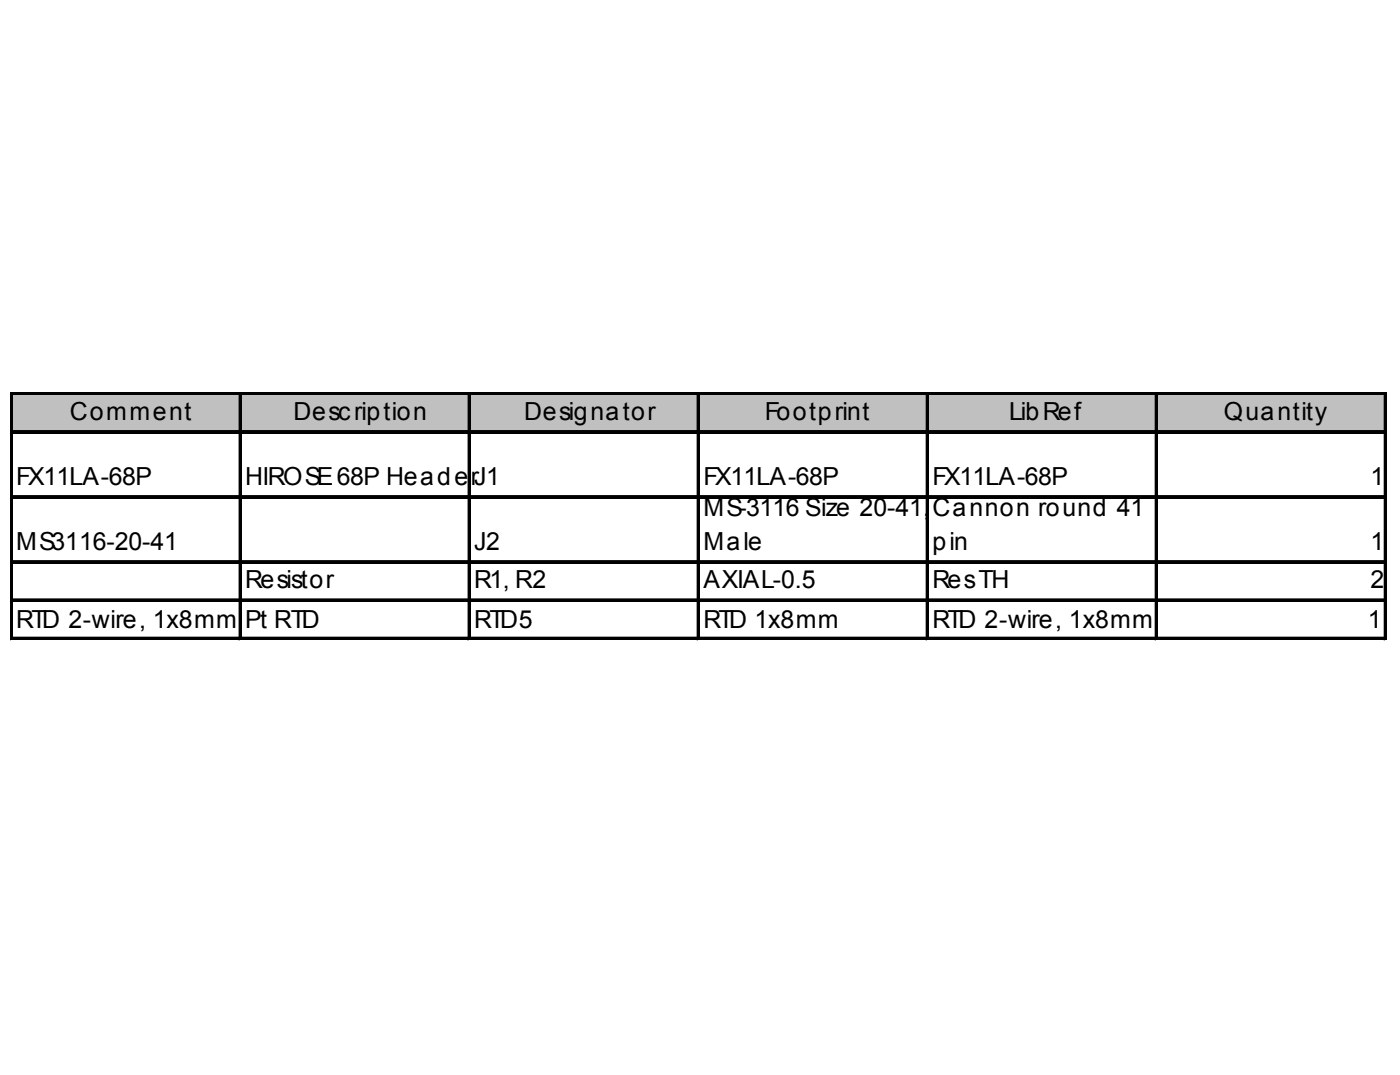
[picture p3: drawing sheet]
<svg xmlns="http://www.w3.org/2000/svg" width="270mm" height="207mm" viewBox="0 0 270 207" stroke-linecap="round" stroke-linejoin="round" font-family="sans-serif">
<defs><g id="words">
<g font-size="4.8">
<text x="13.4" y="80.9">Comment</text>
<text x="56.6" y="80.9">Description</text>
<text x="101.1" y="80.9">Designator</text>
<text x="147.4" y="80.9">Footprint</text>
<text x="194.6" y="80.9">LibRef</text>
<text x="235.9" y="80.9">Quantity</text>
<text x="3.1" y="93.4">FX11LA-68P</text>
<text x="47.3" y="93.4">HIROSE68P Heade</text>
<text x="90.7" y="93.4">rJ1</text>
<text x="135.6" y="93.4">FX11LA-68P</text>
<text x="179.7" y="93.4">FX11LA-68P</text>
<text x="264.2" y="93.4">1</text>
<text x="135.6" y="99.4">MS-3116 Size 20-41,</text>
<text x="179.7" y="99.4">Cannon round 41</text>
<text x="3.1" y="106">MS3116-20-41</text>
<text x="91.4" y="106">J2</text>
<text x="135.6" y="106">Male</text>
<text x="179.7" y="106">pin</text>
<text x="264.2" y="106">1</text>
<text x="47.3" y="113.3">Resistor</text>
<text x="91.4" y="113.3">R1, R2</text>
<text x="135.6" y="113.3">AXIAL-0.5</text>
<text x="179.7" y="113.3">ResTH</text>
<text x="264.2" y="113.3">2</text>
<text x="3.1" y="121">RTD 2-wire, 1x8mm</text>
<text x="47.3" y="121">Pt RTD</text>
<text x="91.4" y="121">RTD5</text>
<text x="135.6" y="121">RTD 1x8mm</text>
<text x="179.7" y="121">RTD 2-wire, 1x8mm</text>
<text x="263.7" y="121">1</text>
</g>
</g></defs>
<path d="M2.2 75.9h265v7.4h-265z" fill="#c0c0c0"/>
<g fill="none" stroke="#000" stroke-width=".19">
<path d="M1.9 75.6v47.7M2.5 75.6h264.9M46.1 76.1v47.2M90.2 76.1v47.2M134.4 76.1v47.2M178.5 76.1v47.2M222.7 76.1v47.2M266.8 76.1v47.2M2.5 82.9h264.9M2.5 95.5h264.9M2.5 108h264.9M2.5 115.4h264.9"/>
<path d="M2.5 122.7h264.9"/>
</g>
<g fill="#000">
<path d="M1.9 75.6h.6v47.7h-.6zM2.5 75.6h264.9v.5h-264.9zM46.1 76.1h.5v47.2h-.5zM90.2 76.1h.6v47.2h-.6zM134.4 76.1h.5v47.2h-.5zM178.5 76.1h.6v47.2h-.6zM222.7 76.1h.5v47.2h-.5zM266.8 76.1h.6v47.2h-.6zM2.5 82.9h264.9v.6h-264.9zM2.5 95.5h264.9v.5h-264.9zM2.5 108h264.9v.6h-264.9zM2.5 115.4h264.9v.5h-264.9z"/>
<path d="M2.5 122.7h264.9v.6h-264.9z"/>
</g>
<use href="#words"/>
</svg>
